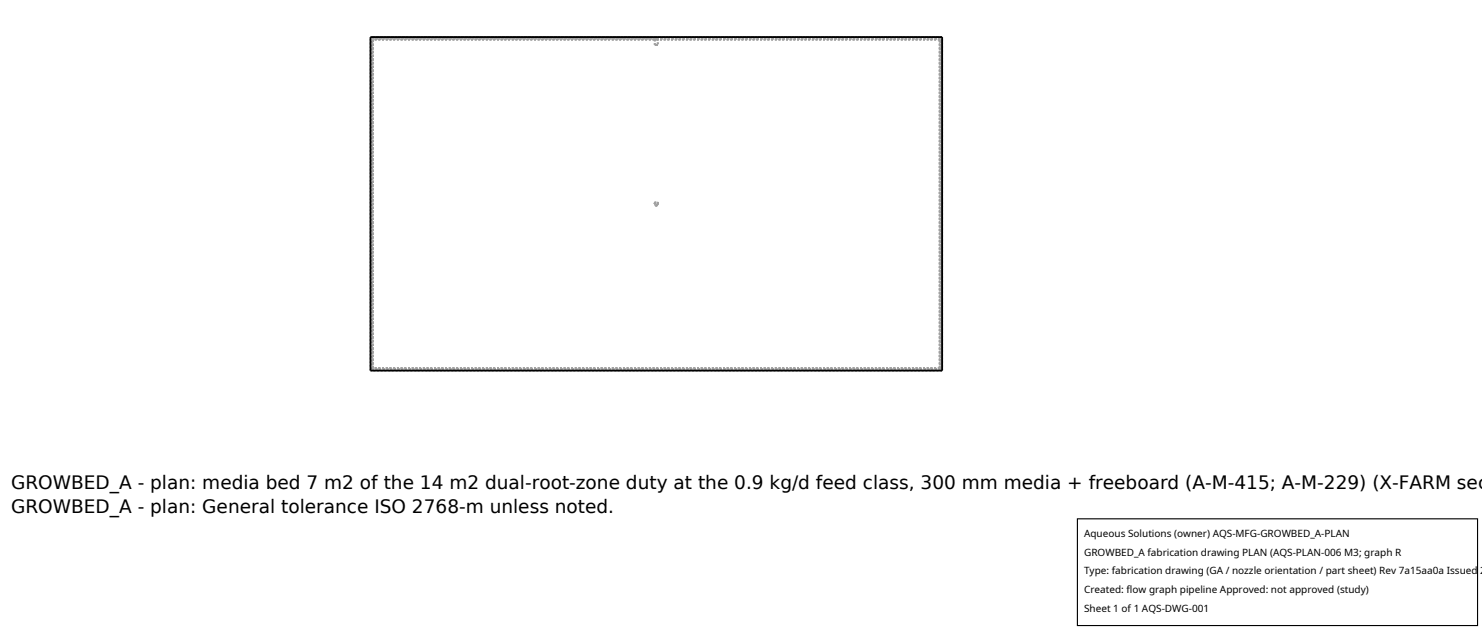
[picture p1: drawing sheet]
<svg xmlns="http://www.w3.org/2000/svg" width="212mm" height="90mm" viewBox="0 0 212 90" stroke-linecap="round" stroke-linejoin="round" font-family="sans-serif">
<defs><g id="words">
<g font-size="2.6">
<text x="1.6" y="69.8">GROWBED_A - plan: media bed 7 m2 of the 14 m2 dual-root-zone duty at the 0.9 kg/d feed class, 300 mm media + freeboard (A-M-415; A-M-229) (X-FARM sec</text>
<text x="1.6" y="73.3">GROWBED_A - plan: General tolerance ISO 2768-m unless noted.</text>
</g>
<g font-size="1.4">
<text x="154.8" y="76.6">Aqueous Solutions (owner) AQS-MFG-GROWBED_A-PLAN</text>
<text x="154.8" y="79.3">GROWBED_A fabrication drawing PLAN (AQS-PLAN-006 M3; graph R</text>
<text x="154.8" y="82">Type: fabrication drawing (GA / nozzle orientation / part sheet) Rev 7a15aa0a Issued 2</text>
<text x="154.8" y="84.7">Created: flow graph pipeline Approved: not approved (study)</text>
<text x="154.8" y="87.4">Sheet 1 of 1 AQS-DWG-001</text>
</g>
</g></defs>
<g fill="none" stroke="#a0a0a0" stroke-width=".26" stroke-dasharray=".3 .3" stroke-linecap="butt">
<path d="M53.3 5.6v47M93.5 5.5h.2M93.5 6.4h.5M93.5 6.4v-.9M93.6 6.4h.3M93.6 6.4v-.9M93.6 5.5h.3M93.7 5.3h-40.8M93.7 5.5h-40.6M93.7 5.3v.2M93.7 5.5h.3M93.9 6.4h-.3"/>
<path d="M93.9 5.5h-.3M93.9 5.5v.9M94 5.5h-.5M94 6.4h-.5M94 5.5v.9M134.2 5.6h-80.9M134.2 5.6v47M134.3 5.5h-40.6M134.3 5.5h-81.2M134.6 5.3h-40.9M93.5 29.1l.2-.2 .3 .2-.1 .2h-.1h-.2l-.1-.2M93.6 29.1l.1-.2 .2 .2-.2 .2-.1-.2"/>
<path d="M52.9 52.9v-47.6M53.1 52.7v-47.2M53.3 52.6v-47M134.2 52.6h-80.9M134.2 52.6v-47M134.3 52.7v-47.2M134.3 52.7h-81.2M134.6 52.9v-47.6M134.6 52.9h-81.7"/>
</g>
<path d="M52.9 5.3h81.7v47.6h-81.7z" fill="none" stroke="#000" stroke-width=".26"/>
<path d="M153.9 74.1h57.1v15.2h-57.1z" fill="#fff" stroke="#000" stroke-width=".16"/>
<use href="#words"/>
</svg>
